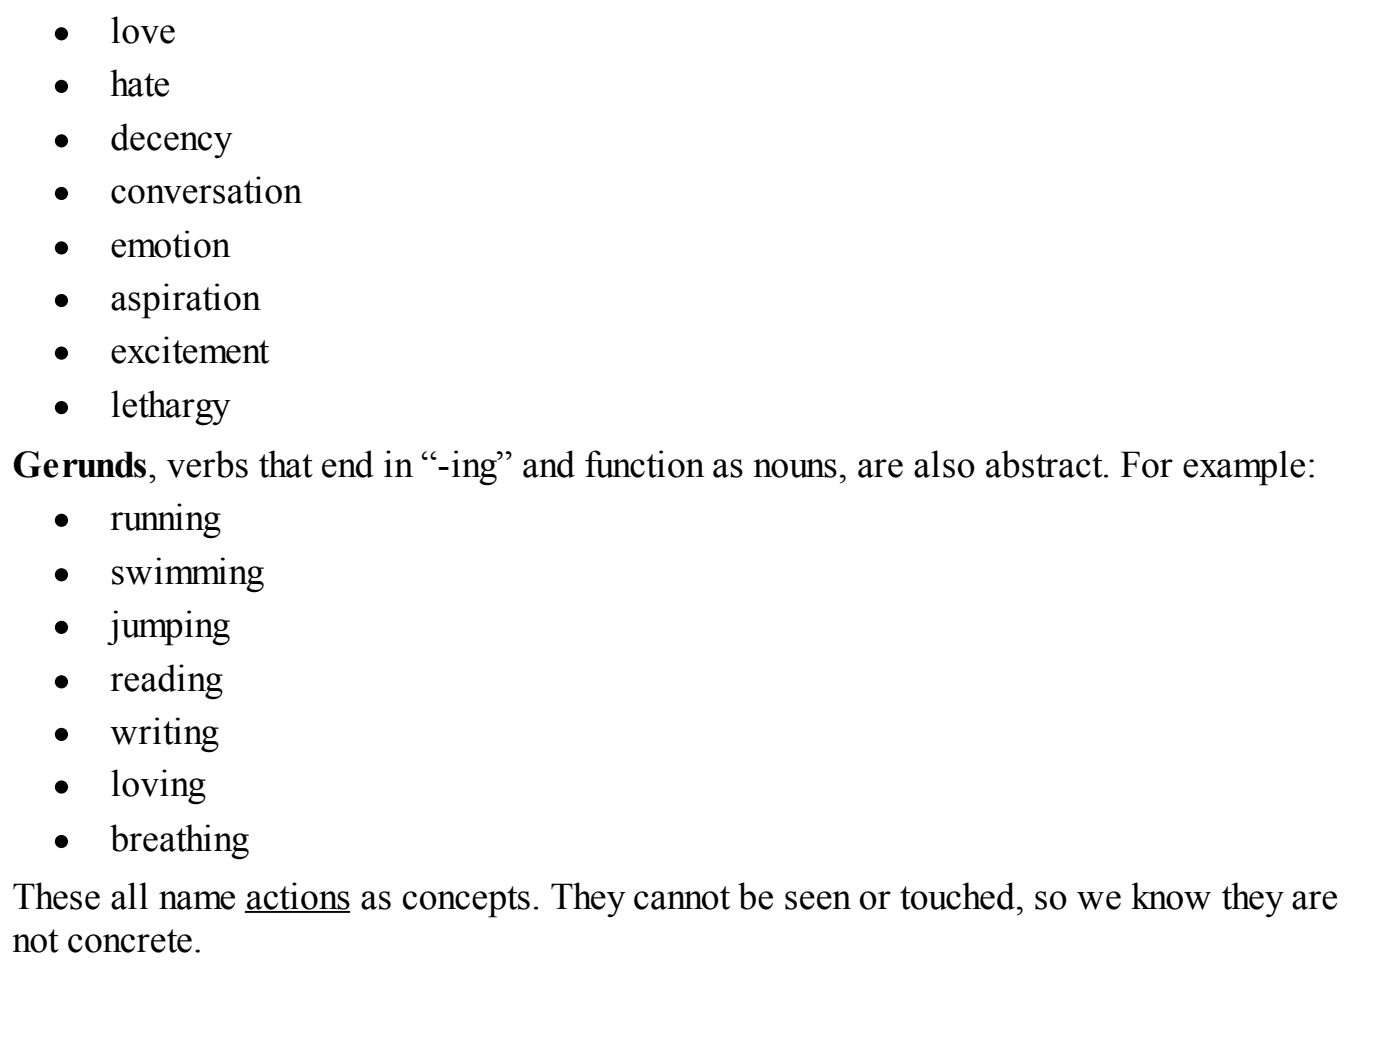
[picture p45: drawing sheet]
<svg xmlns="http://www.w3.org/2000/svg" width="197mm" height="148mm" viewBox="0 0 197 148" stroke-linecap="round" stroke-linejoin="round" font-family="sans-serif">
<defs><g id="words">
<g font-size="5.3">
<text x="15.5" y="6.1">love</text>
<text x="15.5" y="13.5">hate</text>
<text x="15.5" y="21.1">decency</text>
<text x="15.5" y="28.6">conversation</text>
<text x="15.5" y="36.2">emotion</text>
<text x="15.5" y="43.6">aspiration</text>
<text x="15.5" y="51">excitement</text>
<text x="15.5" y="58.7">lethargy</text>
<text x="1.8" y="67.1">Gerunds, verbs that end in “-ing” and function as nouns, are also abstract. For example:</text>
<text x="15.5" y="74.6">running</text>
<text x="15.5" y="82.2">swimming</text>
<text x="15.5" y="89.6">jumping</text>
<text x="15.5" y="97.3">reading</text>
<text x="15.5" y="104.7">writing</text>
<text x="15.5" y="112.1">loving</text>
<text x="15.5" y="119.8">breathing</text>
<text x="1.8" y="128">These all name actions as concepts. They cannot be seen or touched, so we know they are</text>
<text x="1.8" y="134">not concrete.</text>
</g>
</g></defs>
<g fill="#000" stroke="#000" stroke-width=".26">
<circle cx="8.6" cy="19.8" r=".79"/>
<circle cx="8.6" cy="4.8" r=".79"/>
<circle cx="8.6" cy="12.2" r=".79"/>
<circle cx="8.6" cy="34.9" r=".79"/>
<circle cx="8.6" cy="27.2" r=".79"/>
<circle cx="8.6" cy="49.7" r=".79"/>
<circle cx="8.6" cy="42.3" r=".79"/>
<circle cx="8.6" cy="57.4" r=".79"/>
<circle cx="8.6" cy="73.2" r=".79"/>
<circle cx="8.6" cy="88.3" r=".79"/>
<circle cx="8.6" cy="96" r=".79"/>
<circle cx="8.6" cy="80.9" r=".79"/>
<circle cx="8.6" cy="103.4" r=".79"/>
<circle cx="8.6" cy="110.8" r=".79"/>
<circle cx="8.6" cy="118.4" r=".79"/>
</g>
<path d="M34.6 128.4h14.5z" fill="none" stroke="#000" stroke-width=".26"/>
<use href="#words"/>
</svg>
